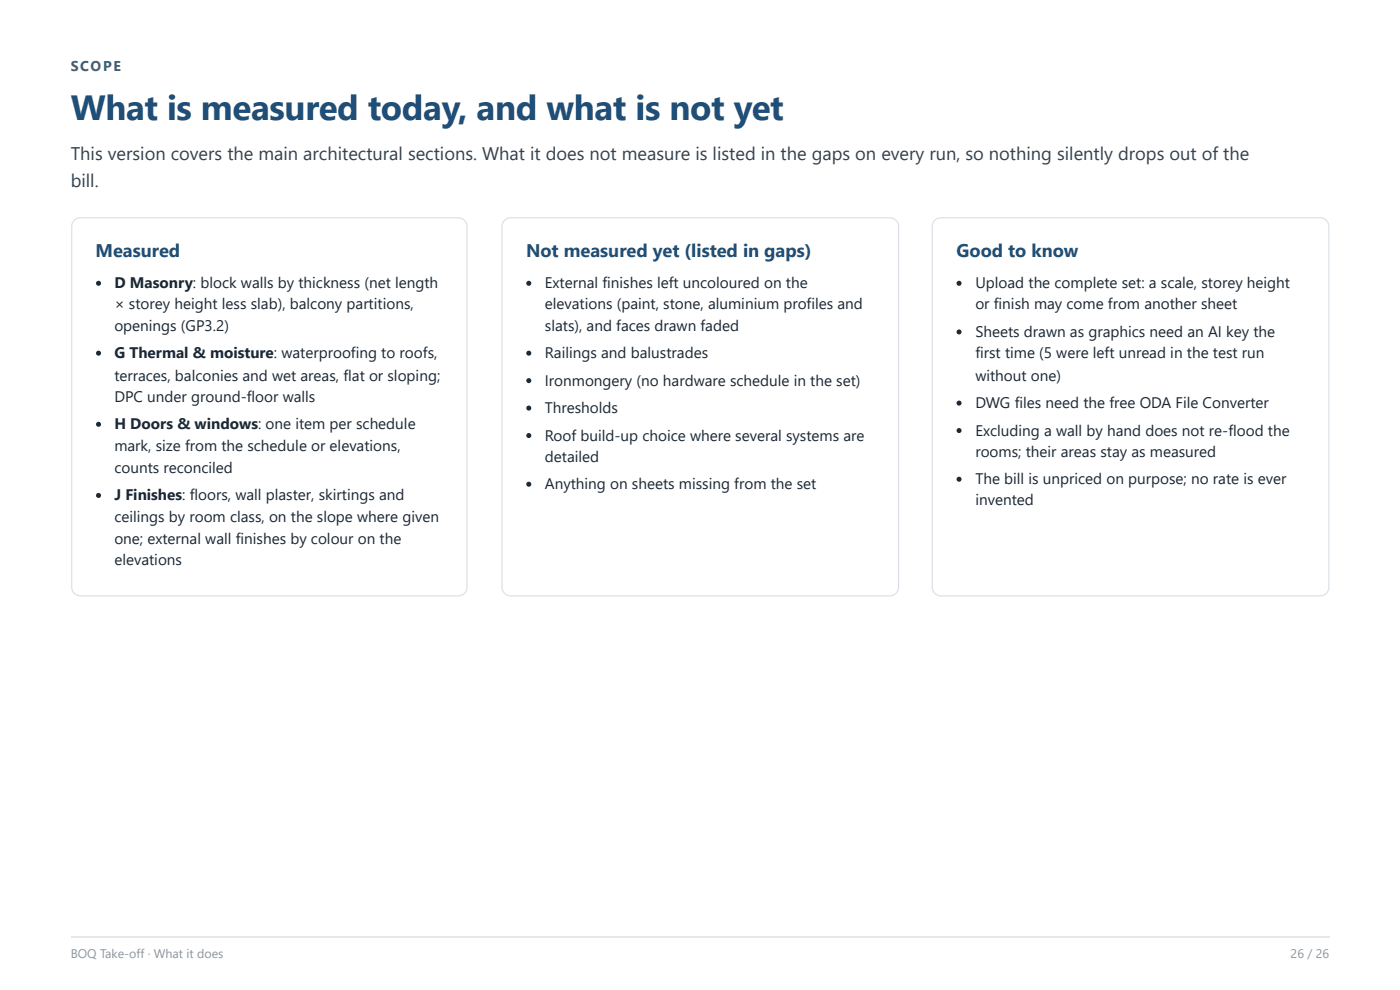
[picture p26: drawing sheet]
<svg xmlns="http://www.w3.org/2000/svg" width="297mm" height="210mm" viewBox="0 0 297 210" stroke-linecap="round" stroke-linejoin="round" font-family="sans-serif">
<defs><g id="words">
<text font-size="7.4" fill="#1f4e78" x="15" y="25.4">What is measured today, and what is not yet</text>
<g font-size="3.9" fill="#33414f">
<text x="15" y="33.9">This version covers the main architectural sections. What it does not measure is listed in the gaps on every run, so nothing silently drops out of the</text>
<text x="15" y="39.7">bill.</text>
</g>
<g font-size="3.9" fill="#1f4e78">
<text x="20.3" y="54.5">Measured</text>
<text x="111.6" y="54.5">Not measured yet (listed in gaps)</text>
<text x="202.9" y="54.5">Good to know</text>
</g>
<g font-size="3.2" fill="#1b2733">
<text x="24.3" y="61.1">D Masonry: block walls by thickness (net length</text>
<text x="24.3" y="65.6">× storey height less slab), balcony partitions,</text>
<text x="115.6" y="61.1">External finishes left uncoloured on the</text>
<text x="115.6" y="65.6">elevations (paint, stone, aluminium profiles and</text>
<text x="206.9" y="61.1">Upload the complete set: a scale, storey height</text>
<text x="206.9" y="65.6">or finish may come from another sheet</text>
<text x="24.3" y="70.1">openings (GP3.2)</text>
<text x="115.6" y="70.1">slats), and faces drawn faded</text>
<text x="206.9" y="71.4">Sheets drawn as graphics need an AI key the</text>
<text x="24.3" y="75.9">G Thermal &amp; moisture: waterproofing to roofs,</text>
<text x="115.6" y="75.9">Railings and balustrades</text>
<text x="206.9" y="75.9">first time (5 were left unread in the test run</text>
<text x="24.3" y="80.7">terraces, balconies and wet areas, flat or sloping;</text>
<text x="115.6" y="81.8">Ironmongery (no hardware schedule in the set)</text>
<text x="206.9" y="80.7">without one)</text>
<text x="24.3" y="85.2">DPC under ground-floor walls</text>
<text x="115.6" y="87.6">Thresholds</text>
<text x="206.9" y="86.5">DWG files need the free ODA File Converter</text>
<text x="24.3" y="91">H Doors &amp; windows: one item per schedule</text>
<text x="24.3" y="95.5">mark, size from the schedule or elevations,</text>
<text x="115.6" y="93.4">Roof build-up choice where several systems are</text>
<text x="206.9" y="92.3">Excluding a wall by hand does not re-flood the</text>
<text x="24.3" y="100.3">counts reconciled</text>
<text x="115.6" y="97.9">detailed</text>
<text x="206.9" y="96.8">rooms; their areas stay as measured</text>
<text x="24.3" y="106.1">J Finishes: floors, wall plaster, skirtings and</text>
<text x="115.6" y="103.7">Anything on sheets missing from the set</text>
<text x="206.9" y="102.7">The bill is unpriced on purpose; no rate is ever</text>
<text x="206.9" y="107.2">invented</text>
<text x="24.3" y="110.6">ceilings by room class, on the slope where given</text>
<text x="24.3" y="115.4">one; external wall finishes by colour on the</text>
<text x="24.3" y="119.9">elevations</text>
</g>
<text font-size="3" fill="#2e7d5b" x="15" y="15.1">SCOPE</text>
<g font-size="2.6" fill="#8a95a1">
<text x="15" y="203.2">BOQ Take-off · What it does</text>
<text x="273.8" y="203.2">26 / 26</text>
</g>
</g></defs>
<path d="M15.8 46.7l.6-.4 .7-.1h80.1a1.87 1.87 0 0 1 1.9 1.8v76.5a1.87 1.87 0 0 1-1.9 1.8h-80.1a1.87 1.87 0 0 1-1.9-1.8v-76.5l.2-.7z" fill="none" stroke="#dbe2e8" stroke-width=".26"/>
<g fill="#1b2733">
<circle cx="20.9" cy="60.1" r=".53"/>
<circle cx="20.9" cy="74.9" r=".53"/>
<circle cx="20.9" cy="90" r=".53"/>
<circle cx="20.9" cy="105" r=".53"/>
</g>
<path d="M107 46.7l.6-.4 .8-.1h80.4a1.87 1.87 0 0 1 1.8 1.8v76.5a1.87 1.87 0 0 1-1.8 1.8h-80.4a1.87 1.87 0 0 1-1.9-1.8v-76.5l.1-.7z" fill="none" stroke="#dbe2e8" stroke-width=".26"/>
<g fill="#1b2733">
<circle cx="112.2" cy="60.1" r=".53"/>
<circle cx="112.2" cy="74.9" r=".53"/>
<circle cx="112.2" cy="80.7" r=".53"/>
<circle cx="112.2" cy="86.5" r=".53"/>
<circle cx="112.2" cy="92.3" r=".53"/>
<circle cx="112.2" cy="102.7" r=".53"/>
</g>
<path d="M198.3 46.7l.6-.4 .7-.1h80.4a1.87 1.87 0 0 1 1.9 1.8v76.5a1.87 1.87 0 0 1-1.9 1.8h-80.4a1.87 1.87 0 0 1-1.8-1.8v-76.5l.1-.7z" fill="none" stroke="#dbe2e8" stroke-width=".26"/>
<g fill="#1b2733">
<circle cx="203.5" cy="60.1" r=".53"/>
<circle cx="203.5" cy="70.4" r=".53"/>
<circle cx="203.5" cy="85.5" r=".53"/>
<circle cx="203.5" cy="91.3" r=".53"/>
<circle cx="203.5" cy="101.6" r=".53"/>
</g>
<path d="M15.1 198.6h266.9" fill="none" stroke="#e3e8ed" stroke-width=".26"/>
<use href="#words"/>
</svg>
